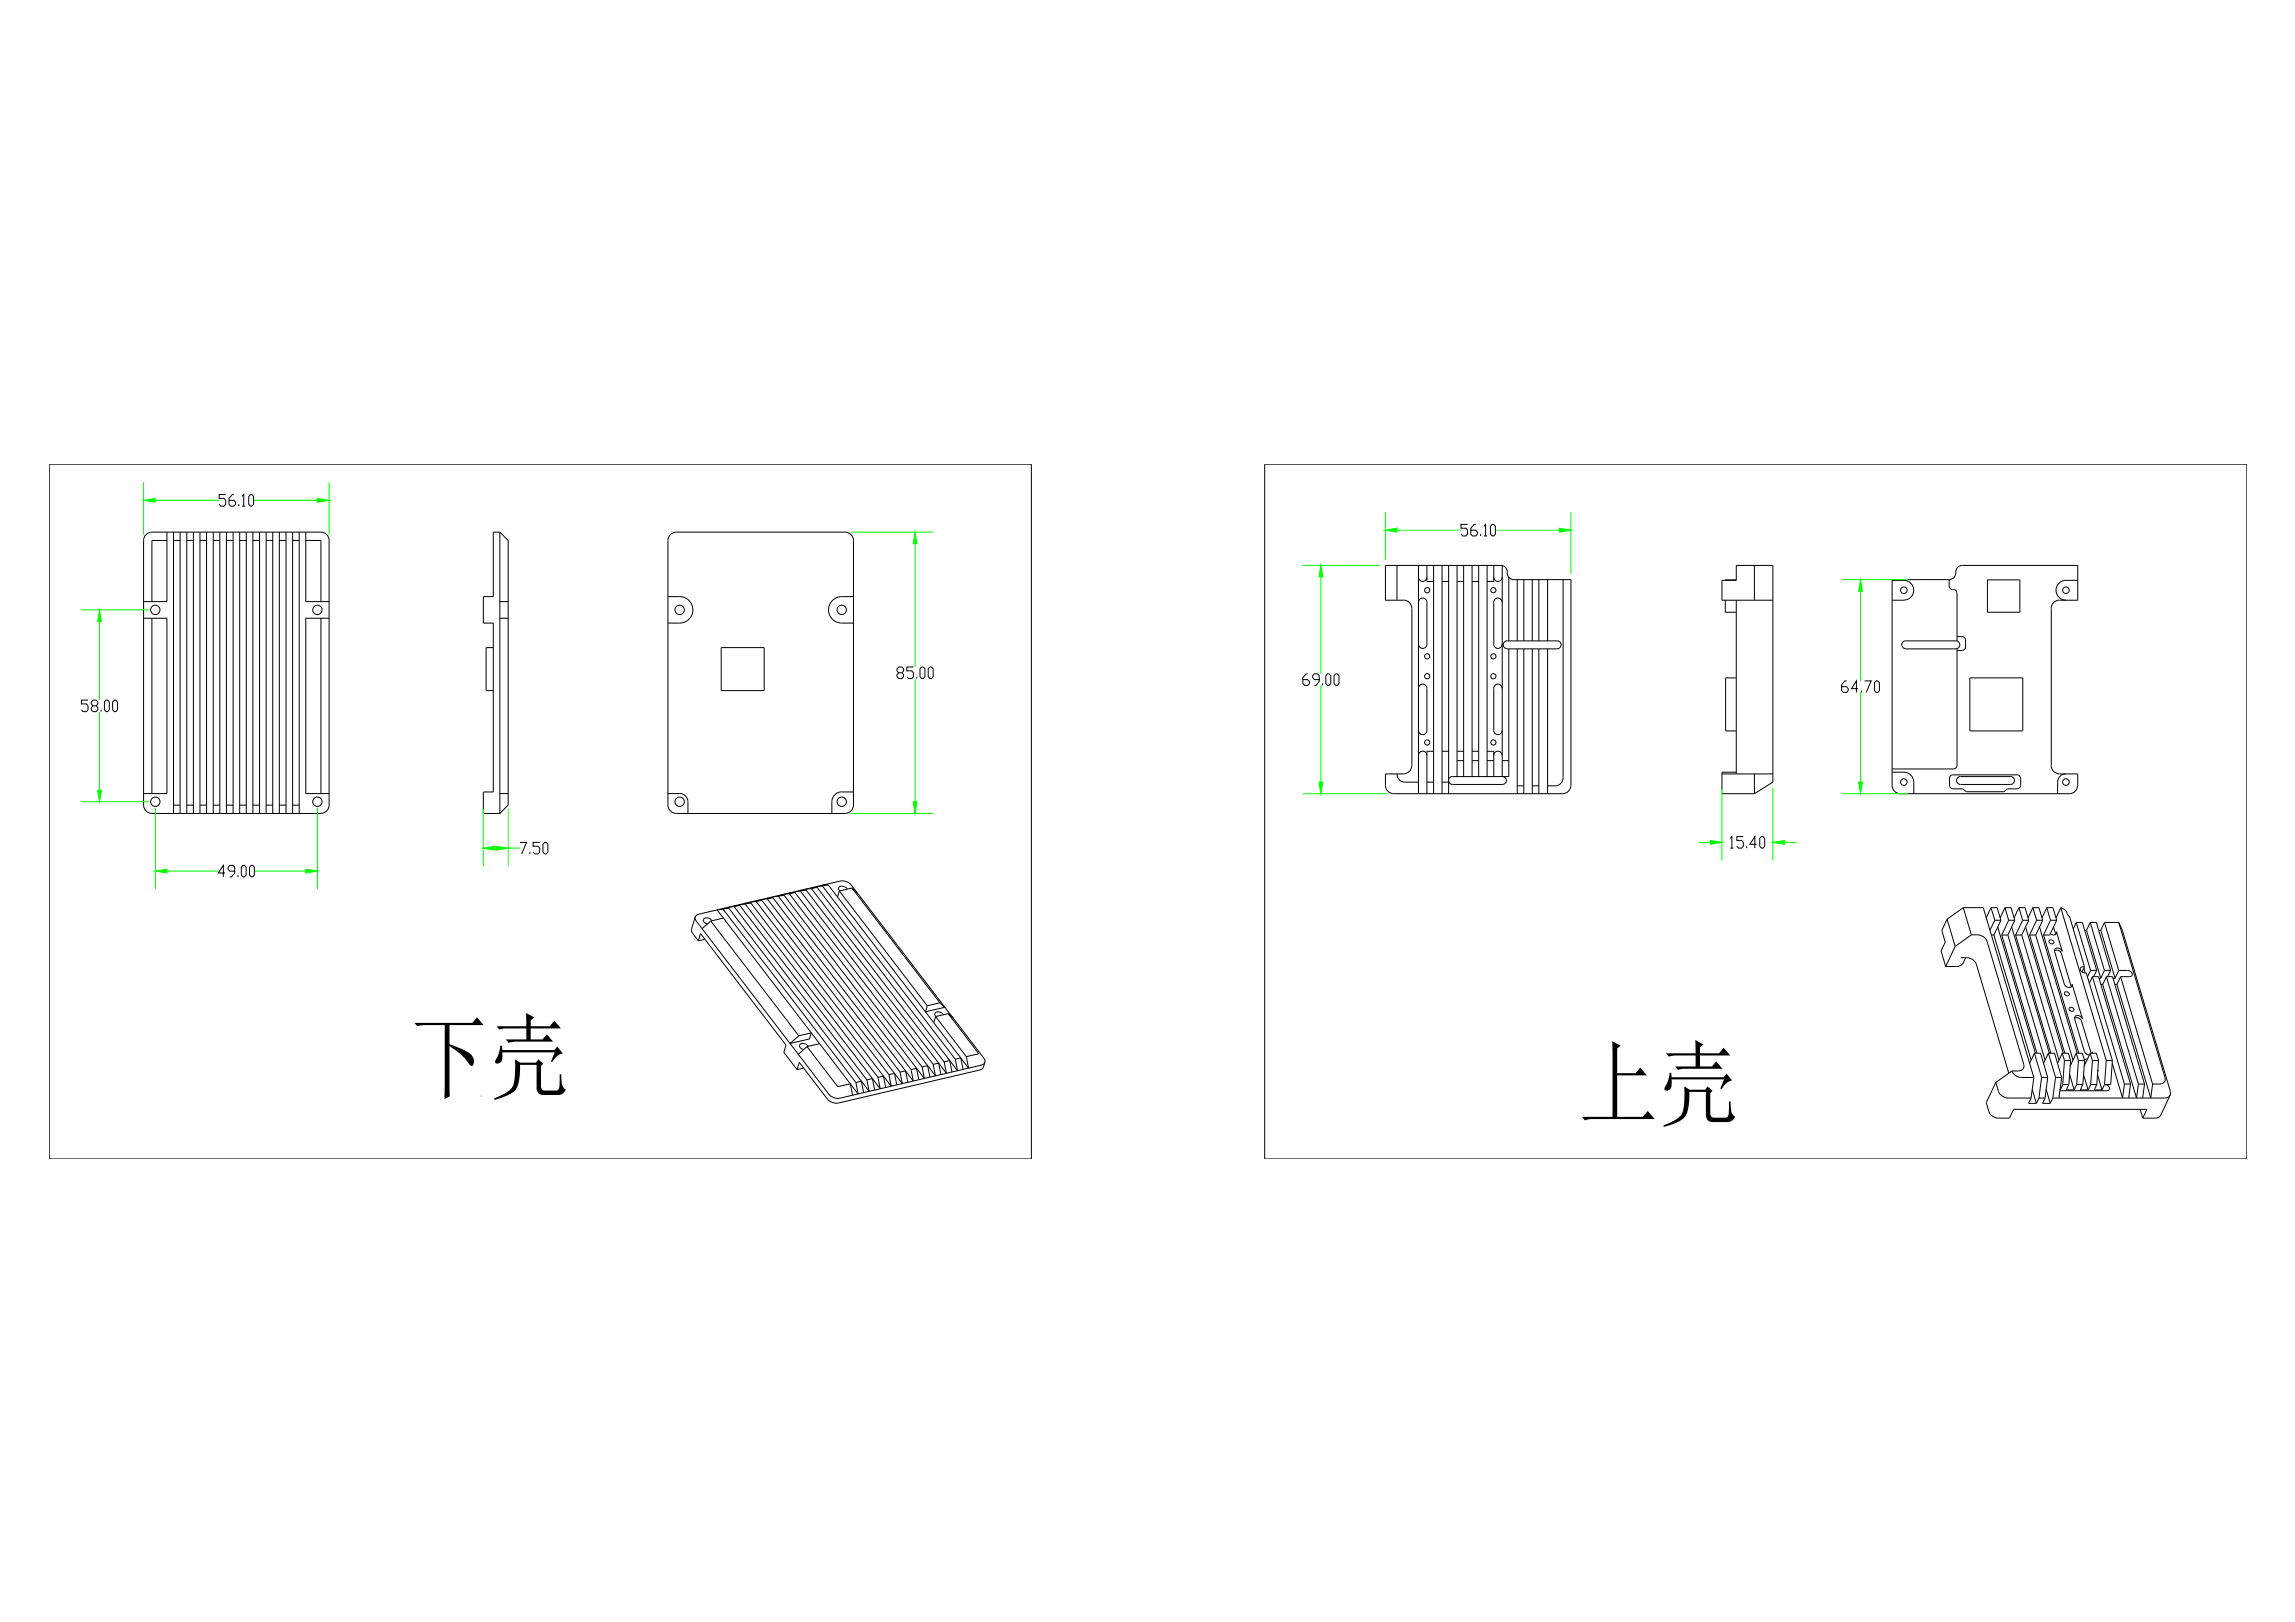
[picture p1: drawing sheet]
<svg xmlns="http://www.w3.org/2000/svg" width="841mm" height="594mm" viewBox="0 0 841 594" stroke-linecap="round" stroke-linejoin="round" font-family="sans-serif">
<!-- layer: 0 -->
<g fill="none" stroke="#000" stroke-width=".37">
<path d="M18 170h360v254.5h-360zM463.5 170h359.9v254.5h-359.9zM52.6 198v96.9M55.6 194.9a3 3 0 0 0-3 3M55.7 194.9h61.9M61.2 198h-5.5v22.3M61.2 194.9v25.4h-8.6M63.6 194.9v103M63.6 198h2.4M66 194.9v103M68.5 194.9v103M68.5 198h2.4"/>
<path d="M70.9 194.9v103M73.3 194.9v103M73.3 198h2.4M75.7 194.9v103M78.1 194.9v103M78.1 198h2.5M80.6 194.9v103M82.7 181.1h-2.4v1.4h1.8l.6 .8v1.4l-.6 .7h-1.2l-.6-.7M83 194.9v103M83 198h2.4M85.4 194.9v103M85.7 181.1h-.6l-1.2 1.4v2.2l.6 .7h1.2l.6-.7v-.8l-.6-.6h-1.8"/>
<path d="M87.5 184.7v.7M87.8 194.9v103M87.8 198h2.5M88.7 181.8l.6-.7v4.3M88.7 185.4h1.2M90.3 194.9v103M91.7 181.1h.6l.6 .7v2.9l-.6 .7h-.6l-.6-.7v-2.9zM92.7 194.9v103M92.7 198h2.4M95.1 194.9v103M97.5 194.9v103M97.5 198h2.4"/>
<path d="M99.9 194.9v103M102.4 194.9v103M102.4 198h2.4M104.8 194.9v103M107.2 194.9v103M107.2 198h2.4M109.6 194.9v103M112.1 194.9v25.4h8.5M112.1 198h5.5v22.3M117.6 194.9a3 3 0 0 1 3 3M120.6 198v96.9M183.2 194.9h-2.4v23.6h-3.7v9.7h3.7v61.9h-3.7v7.8"/>
<path d="M183.2 194.9v100M183.2 194.9l3 3.1v96.9l-3 3M244.8 198v96.9a3 3 0 0 0 3 3h62a3.1 3.1 0 0 0 3-3v-96.9M312.8 197.9a3 3 0 0 0-3.1-3h-61.9a3 3 0 0 0-3 3M537.8 192.1h-2.4v1.4h1.8l.6 .7v1.4l-.6 .7h-1.2l-.6-.7M540.8 192.1h-.6l-1.2 1.4v2.1l.6 .7h1.2l.6-.7v-.7l-.6-.7h-1.8M542.6 195.6v.7M543.8 192.8l.6-.7v4.2M543.8 196.3h1.2M546.8 192.1h.6l.6 .7v2.8l-.6 .7h-.6l-.6-.7v-2.8zM244.8 218.5h4.3a4.8 4.8 0 0 1 4.8 4.9 4.8 4.8 0 0 1-4.8 4.8h-4.3M312.8 218.5h-4.3a4.8 4.8 0 0 0-4.9 4.9 4.8 4.8 0 0 0 4.9 4.8h4.3"/>
<path d="M511.9 207.1v12.7M514.3 219.8a3 3 0 0 1 3.1 3M519.8 211.4a1.55 1.55 0 0 0 1.6 1.5 1.55 1.55 0 0 0 1.5-1.5M519.8 207.1v83.6M522.9 207.1v5.9h2.5M525.4 207.1v83.6M528.4 207.1v83.6M528.4 213h2.5M530.9 207.1v83.6M534 207.1v77.3M534 213h2.4M536.4 207.1v77.3"/>
<path d="M539.5 207.1v77.3M539.5 213h2.4M541.9 207.1v77.3M545 207.1v77.3M547.4 211.4a1.55 1.55 0 0 0 1.5 1.5 1.55 1.55 0 0 0 1.6-1.5M547.4 207.1v5.9h-2.4M550.5 207.2v77.2M552.9 211.4v23.3M554.8 212.3a2.66 2.66 0 0 1-2.5-3.4l-.8-1.3-1.6-.5h-42.2v12.7h6.7M554.8 212.3h20.9v75.4M556 212.3v22.4M558.4 212.3v22.4"/>
<path d="M561.5 212.3v22.4M563.9 212.3v22.4M567.1 212.3v22.4M572.8 212.3v72.5a2.93 2.93 0 0 1-3.1 3h-2.6M632.2 219.8v4.4h4.1M636.3 212.4l-4.1 .2M636.3 219.8v63.7M642.9 207.1v12.7M649.7 219.8h-18.7v-7.2h5.3v-5.5h13.4v79.4l-6.8 4.2M693.4 219.8h4.3M693.4 212.6h4.3M697.7 212.6a3.6 3.6 0 0 1 3.6 3.6 3.6 3.6 0 0 1-3.6 3.6"/>
<path d="M714.3 212.3a2.71 2.71 0 0 0 2.5-3.4l.8-1.3 1.5-.5h42.3v12.7h-6.7M714.3 214.7v-2.4h-20.9v75.4a3 3 0 0 0 3 3M714.3 214.7l.5 1 1.1 .2M715.9 215.9l1 .5 .2 .7 .1 17.7M728.3 212.4h11.9v11.8h-11.9zM754.7 219.8a2.96 2.96 0 0 0-3 3v57.6a3.1 3.1 0 0 0 3 3.1h6.7v4.2a3 3 0 0 1-3.1 3M761.4 212.6h-4.3a3.6 3.6 0 0 0-3.7 3.6 3.6 3.6 0 0 0 3.7 3.6M52.6 226.4h8.6M55.7 226.4v64.3M112.1 226.4h8.5M117.6 226.4v64.3M180.8 237.2h-2.7v15.7h2.7"/>
<path d="M183.2 226.4h3M183.2 220.3h3M264.3 237.2h15.7v15.7h-15.7zM517.4 222.8v57.6M519.8 220.6a1.55 1.55 0 0 1 1.6-1.6 1.55 1.55 0 0 1 1.5 1.6v15.4M519.8 235.9a1.55 1.55 0 0 0 1.6 1.6 1.55 1.55 0 0 0 1.5-1.6M547.4 235.9a1.55 1.55 0 0 0 1.5 1.6 1.55 1.55 0 0 0 1.6-1.6M550.5 220.6a1.55 1.55 0 0 0-1.6-1.6 1.55 1.55 0 0 0-1.5 1.6v15.4M551.5 235l.9-.3h18.2a1.46 1.46 0 0 1 1.5 1.5 1.46 1.46 0 0 1-1.5 1.4h-18.3a1.46 1.46 0 0 1-1.3-1 1.46 1.46 0 0 1 .5-1.6zM552.9 237.7v46.7h-20.6M556 237.7v53M558.4 237.7v53"/>
<path d="M561.5 237.7v53M563.9 237.7v53M567.1 237.7v53M697.5 235l.9-.3h18.3a1.48 1.48 0 0 1 1.5 1.5 1.48 1.48 0 0 1-1.5 1.5l-18.3-.1a1.46 1.46 0 0 1-1.4-1 1.46 1.46 0 0 1 .5-1.6zM717.2 233.2h2.2l.8 .8 .1 3-.5 1-.7 .2M717.2 237.6l-.1 42.8-.2 .7-1 .5M717.2 238.3h1.9M32.3 256.4h-2.5v1.4h1.9l.6 .7v1.5l-.6 .6h-1.3l-.6-.6M34.1 258.5l-.7-.7v-.7l.7-.7h1.2l.6 .7v.7l-.6 .7h-1.2l-.7 .7v.8l.7 .6h1.2l.6-.6v-.8l-.6-.7M37 260v.6M38.9 256.4h.6l.5 .7v2.9l-.5 .6h-.6l-.6-.6v-2.9zM41.9 256.4h.6l.6 .7v2.9l-.6 .6h-.6l-.6-.6v-2.9z"/>
<path d="M329.3 246.4l-.6-.7v-.7l.6-.7h1.2l.6 .7v.7l-.6 .7h-1.2l-.6 .7v.7l.6 .7h1.2l.6-.7v-.7l-.6-.7M334.7 244.3h-2.4v1.4h1.8l.6 .7v1.4l-.6 .7h-1.1l-.7-.7M336 247.8v.7M337.7 244.3h.6l.7 .7v2.8l-.7 .7h-.6l-.6-.7v-2.8zM340.7 244.3h.6l.7 .7v2.8l-.7 .7h-.6l-.6-.7v-2.8zM479.3 246.8h-.6l-1.3 1.4v2.1l.7 .7h1.2l.5-.7v-.7l-.5-.7h-1.9M483.4 248.9h-1.7l-.7-.7v-.7l.7-.7h1.2l.5 .7v2.1l-1.1 1.4h-.6M484.7 250.3v.7M486.5 246.8h.5l.7 .7v2.8l-.7 .7h-.5l-.6-.7v-2.8zM489.5 246.8h.6l.6 .7v2.8l-.6 .7h-.6l-.6-.7v-2.8zM519.8 252.1a1.55 1.55 0 0 1 1.6-1.5 1.55 1.55 0 0 1 1.5 1.5v15.4a1.55 1.55 0 0 1-1.6 1.6 1.55 1.55 0 0 1-1.5-1.6M550.5 252.1a1.52 1.52 0 0 0-1.6-1.5 1.52 1.52 0 0 0-1.5 1.5v15.4a1.55 1.55 0 0 0 1.5 1.6 1.55 1.55 0 0 0 1.6-1.6"/>
<path d="M636.3 248.3h-3.9v19.4h3.9M676.7 249.4h-.6l-1.2 1.4v2.1l.6 .7h1.2l.6-.7v-.7l-.6-.7h-1.8M680.9 252.2h-2.4l1.8-2.8v4.2M682.1 252.9v.7M683.3 249.4h2.4l-1.8 4.2M687.5 249.4h.6l.6 .7v2.8l-.6 .7h-.6l-.6-.7v-2.8zM721.9 248.3h19.4v19.4h-19.4zM522.9 276.7a1.55 1.55 0 0 0-1.5-1.6 1.55 1.55 0 0 0-1.6 1.6M525.4 275.2h-2.5v15.5M528.4 275.2h2.5M534 278.6h2.4M534 275.2h2.4"/>
<path d="M539.5 278.6h2.4M539.5 275.2h2.4M545 278.6h2.4M545 275.2h2.4v9.2M550.5 276.7a1.55 1.55 0 0 0-1.6-1.6 1.55 1.55 0 0 0-1.5 1.6M550.5 278.6h2.4M52.6 290.7h8.6M55.7 297.9h61.9M63.6 294.9h2.4M68.5 294.9h2.4M73.3 294.9h2.4M78.1 294.9h2.5"/>
<path d="M83 294.9h2.4M87.8 294.9h2.5M92.7 294.9h2.4M97.5 294.9h2.4M102.4 294.9h2.4M107.2 294.9h2.4M112.1 290.7h8.5M183.2 290.7h3M244.8 290.7h4.3M249.1 290.6a3 3 0 0 1 3 3v4.3M312.8 290.1l-4.3-.1a3.6 3.6 0 0 0-3.7 3.6v4.3M511.9 283.5a2.94 2.94 0 0 0 3.1 3h4.8"/>
<path d="M517.4 280.4a3 3 0 0 1-3.1 3l-6.6 .1v4.2a3 3 0 0 0 3 3h61.9M522.9 286.5h2.5M528.4 286.5h2.5M532.3 284.4a1.46 1.46 0 0 0-1.5 1.5 1.46 1.46 0 0 0 1.5 1.4h18.3a1.46 1.46 0 0 0 1.4-1.5 1.46 1.46 0 0 0-1.4-1.4M556 287.8h2.4M561.5 287.8h2.4M575.6 287.7a3 3 0 0 1-3 3M631 283.5h18.7M636.3 282.8h-5.3v7.9h11.9M642.9 283.5v7.2M693.4 282.8h4.3M693.4 281.6h22.5"/>
<path d="M696.4 290.7h62M697.7 282.8a3.6 3.6 0 0 1 3.6 3.6v4.3M715.6 288.9h3.7l1.3 1.1h13.8l1.2-1.1h3.7M718.5 284.4a1.46 1.46 0 0 0-1.5 1.5 1.46 1.46 0 0 0 1.5 1.4h18.3a1.46 1.46 0 0 0 1.4-1.5 1.46 1.46 0 0 0-1.5-1.4M718.5 284.4h18.3M740.5 285l-.3-.7-.9-.5h-23.7l-.9 .5-.3 .7 .1 3.1 .4 .5 .7 .3M740.5 287.7l-.3 .7-1 .5M740.5 285v2.7M757.1 283.4a3 3 0 0 0-3.1 3v4.3M82.4 319.7h-2.4l1.8-2.8v4.3M86 319.1h-1.8l-.6-.8v-.7l.6-.7h1.2l.6 .7v2.1l-1.2 1.5h-.6M89 316.9h.6l.6 .7v2.9l-.6 .7h-.6l-.6-.7v-2.9z"/>
<path d="M92 316.9h.6l.6 .7v2.9l-.6 .7h-.6l-.6-.7v-2.9zM190.5 308.5h2.5l-1.8 4.3M194.2 312.1v.7M197.8 308.5h-2.4v1.5h1.8l.6 .6v1.5l-.6 .7h-1.2l-.6-.7M199.6 308.5h.6l.6 .7v2.9l-.6 .7h-.6l-.6-.7v-2.9zM634.1 307.1l.6-.7v4.2M634.1 310.6h1.2M638.9 306.4h-2.4v1.4h1.8l.6 .7v1.4l-.6 .7h-1.2l-.6-.7M640.1 309.9v.7M643.7 309.2h-2.4l1.8-2.8v4.2M645.5 306.4h.6l.6 .7v2.8l-.6 .7h-.6l-.6-.7v-2.8zM87.2 320.5v.7"/>
<path d="M254.8 335.9l-1.4 4.4v.8l2.5 3.5M255.1 337.4l48.7 63.4a4.2 4.2 0 0 0 4 1.4l51.7-12.1 .9-.3 .5-.8M260.5 337.4l-3.2 2.7M260.5 337.4l32.2 42M264.8 332.8l2.2-.3-2 .5M265 333l-2.2 .2 2.3 3.1-4.6 1.1M265 333l48.6 63.5M268.9 331.9l2.2-.3-2.1 .5M269 332.1l-2.2 .2 51.7 67.4-.8-4.2M269 332.1l48.7 63.4M272.9 330.9l2.2-.2-2 .4M273.1 331.1l-2.2 .2 51.7 67.5-.9-4.2"/>
<path d="M273.1 331.1l48.6 63.5M276.9 329.9l2.2-.2-2 .5M277.1 330.2l-2.2 .2 51.7 67.4-.8-4.2M277.1 330.2l48.7 63.4M281 329l2.2-.2-2 .4M281.2 329.2l-2.2 .3 51.7 67.4-.9-4.2M281.2 329.2l48.6 63.5M285 328l2.2-.2-2 .5M285.2 328.3l-2.2 .2 51.7 67.4-.8-4.1M285.2 328.3l48.7 63.5M289.1 327.1l2.2-.2-2 .5M289.3 327.4l-2.2 .2 51.7 67.4-.9-4.2"/>
<path d="M289.3 327.4l48.6 63.4M293.1 326.1l2.3-.2-2.1 .5M293.3 326.4l-2.2 .2 51.7 67.4-.8-4.2M293.3 326.4l48.7 63.4M297.2 325.2l2.2-.2-2.1 .5M297.3 325.5l-2.2 .2 51.7 67.4-.8-4.2M297.3 325.5l48.7 63.4M301.4 324.5l-2.2 .2 51.7 67.5-.8-4.3M301.4 324.5l48.7 63.4M303.4 324l51.5 67.2-.8-4.2M303.4 324l-2 .5M303.4 324l-2.2 .3"/>
<path d="M307.8 322.7l-51.6 12.1M311.9 324.1l48.7 63.5 .3 .7v.7M312.2 325.2l32.2 42.1M312.2 325.2l1.8 1.7M312.2 325.2l-4.6 1.1M713.5 336.7l-1.9 4.1 1.3 4.3-1.6 3.2 1.7 5.7M713.5 336.7l3 9.9M719.5 332.4l-6 4.3M719.5 332.4l2.9 10M719.5 332.4h7.3l18.5 62.2M729.6 332.4l-1.7 3.8M729.6 332.4l1.4 4.7"/>
<path d="M729.6 332.4h2.3l1.4 4.7M731 337.1l-1.8 3.6M731 337.1h2.3M732.1 339.5l13.8 46.2M733.3 337.1l-2.6 5.4M734.7 332.4l-1.7 3.8M734.7 332.4l1.4 4.7M734.7 332.4h2.3l1.3 4.7M736.1 337.1l-2.5 5.4M736.1 337.1h2.2M737.2 339.5l13.8 46.2M738.3 337.1l-2.5 5.4"/>
<path d="M739.9 332.4l-1.8 3.8M739.9 332.4l1.3 4.7M739.9 332.4h2.2l1.4 4.7M741.2 337.1l-2.6 5.4M741.2 337.1h2.3M742.3 339.5l13.8 46.2M743.5 337.1l-2.6 5.4M744.9 332.4l-1.7 3.8M744.9 332.4l1.4 4.7M744.9 332.4h2.3l1.4 4.7M746.3 337.1l-2.5 5.4M746.3 337.1h2.3"/>
<path d="M747.4 339.5l13.8 46.2M748.6 337.1l-2.6 5.4M750.1 332.4l-1.8 3.8M750.1 332.4l1.3 4.7M750.1 332.4h2.2l1.4 4.7M751.4 337.1l-2.5 5.4M751.4 337.1h2.3M752.5 339.5l.8 2.8M753.7 337.1l-2.6 5.4h-2.2M755.2 332.5a3.5 3.5 0 0 1 2.7 2.8l.5 .5 5.5 18.3M755.2 332.5l-1.8 3.7M755.2 332.5l16.7 56"/>
<path d="M760.9 337.9l-1.1 2.3M760.9 337.9l5.2 17.5M760.9 337.9h2.2l5.3 17.5M766 337.9l-1.4 2.8M766 337.9l5.2 17.5M766 337.9h2.2l5.3 17.5M771.2 337.9l-1.4 2.8M771.2 337.9l5.2 17.5M771.2 337.9h5.2M776.4 337.9l1.3 2.8 17.7 59.1-.1 1.3M776.4 337.9l17 56.7a1.81 1.81 0 0 1-2.1 2.4h-2.5M255.9 344.6l.8-2.7 31.3 40.9-.8 2.6 4.9 6.4"/>
<path d="M258.3 344l-2.4 .6M716.5 346.6l-3.5 7.4M718.5 350.8a4.9 4.9 0 0 1 5.7 2.3l11.9 40M720.3 350.8l-.9 1.9a2.59 2.59 0 0 1-2.4 1.3h-4M722.4 342.4a5 5 0 0 1 5.8 2.4l13.4 45.1a1.88 1.88 0 0 1-2 2.4h-2.3M722.4 342.4l-5.9 4.2M729.7 342.5h1M730.7 342.5l13.6 45.8M733.6 342.5l12.9 43.2M733.6 342.5h2.2M735.8 342.5l13.6 45.8M738.6 342.5l12.9 43.2"/>
<path d="M738.6 342.5h2.3M740.9 342.5l13.6 45.8M743.8 342.5l12.9 43.2M743.8 342.5h2.2M746 342.5l13.7 45.8M748.9 342.5l12.9 43.2M751.3 342.1a1.26 1.26 0 0 0 1.5 .4 1.26 1.26 0 0 0 .8-1.3l2.1 7.2a1.68 1.68 0 0 0-2.8-.6v.6l3.6 12.1a1.71 1.71 0 0 0 2.8 .6v-.6l3.8 12.7a1.59 1.59 0 0 0-1.3-1.2 1.59 1.59 0 0 0-1.6 .8l3.7 12.4a2.02 2.02 0 0 0 1.7 1.2M752.9 348.2a1.82 1.82 0 0 1 2.5 1l3.6 12.3M763.7 354.6l.5 1.8M763.9 354.1l-1.1 .1-.4 .4a1.66 1.66 0 0 0 2.1 1.8l9.6 32.1M763.9 354.1l-.9 1.9M763.9 340.7h.7"/>
<path d="M764.6 340.7l5.2 17.6M766.1 355.4l-1.1 2.4M766.1 355.4h2.3M766.8 357.7l-1.1 2.4M766.8 357.7h2.2l11.8 39.3M766.8 357.7l11.7 39.3M768.4 355.4l-1.2 2.3M769.1 340.7h.7M769.2 358.3h.6M769.8 340.7l5.3 17.6M771.2 355.4l-1.4 2.9M771.2 355.4h2.3"/>
<path d="M771.9 357.7l-1.3 2.9M771.9 357.7h2.2l11.8 39.3M771.9 357.7l11.7 39.3M773.5 355.4l-1.1 2.3M774.3 358.3h.8M776.4 355.4h3.3a1.35 1.35 0 0 1 1.4 .5 1.35 1.35 0 0 1 .1 1.5l-.8 .3h-3.3M776.4 355.4l-1.3 2.9M777.1 357.7l-1.3 2.9M777.1 357.7l11.7 39.3M292.7 379.4l-3.2 2.8 7.1-1.7M292.7 379.4l4.6-1.1 17.2 22.4-.9-4.2M344.4 367.3l1.8 1.6-7.1 1.7"/>
<path d="M344.4 367.3l-4.6 1.1M347.5 371.3l11.2 14.7-4.6 1M347.5 371.3l-4.6 1 11.2 14.7M347.5 371.3l1.8 1.6M760.2 372.9a1.8 1.8 0 0 1 2.6 1l3.5 11.8M769.9 360.6h.7M770.6 360.6l12.4 41.6 .6-5.2M775 360.6h.8M775.8 360.6l12.4 41.6 .6-5.2M294.5 391.2l-2.4 .6M295.7 383.3l11.3 14.7 4.6-1 .9 4.2M295.7 383.3l-3.2 2.9"/>
<path d="M300.4 382.3l-4.7 1M313.6 396.5l2-.5 .9 4.2M317.7 395.5l2-.4 .8 4.1M321.7 394.6l2.1-.5 .8 4.2M325.8 393.6l2-.5 .8 4.2M329.8 392.7l2.1-.5 .8 4.2M333.9 391.8l2-.5 .8 4.2M337.9 390.8l2-.5 .9 4.2M342 389.8l2-.4 .8 4.2M346 388.9l2-.4 .9 4.1M350.1 387.9l2-.4 .8 4.2M360.9 389l-.7 2.2-1.2 .7-51.7 12.1a4.4 4.4 0 0 1-4.1-1.4l-10.3-13.5-.8 2.7"/>
<path d="M731.4 396.5l-3.5 7.4a6.3 6.3 0 0 0 2.4 5l1.5 .6h4.6l1.5-3.2h48.9l-1.6 3.2M731.4 396.5l1 3.3a3.9 3.9 0 0 0 3.5 2.4h8.4M737.3 392.3l1.1 1.5 1.1 .6 5.8 .2M737.3 392.3l-5.9 4.2M744.7 399l1.6 5.1M745.3 394.6l-1 7.6M745.5 385.7h2.3l2.6 8.9M745.5 385.7l2.7 8.9M745.5 385.7l-1.7 3.8M748.2 394.6h2.2M748.2 394.6l-1 7.6M749.9 399l1.4 5.1"/>
<path d="M750.4 394.6l-1 7.6M750.7 385.7h2.2l2.6 8.9M750.7 385.7l2.6 8.9M750.7 385.7l-1.8 3.8M753.3 394.6h2.2M753.3 394.6l-1 7.6M754.9 399.2h.1M754.9 399l.1 .2M755.5 394.6l-1 7.6M755.7 385.7h2.3l.8 2.8M755.7 385.7l.8 2.8M755.7 385.7l-1.7 3.8"/>
<path d="M755.9 397.2h2.2M755.9 397.2l-.9 2M756.5 388.5h2.3M756.5 388.5l-.6 8.7M758.1 397.2l-.9 2h2.9M758.4 393.6l1.7 5.6M758.8 388.5l-.7 8.7M760.9 385.7h2.2l.8 2.8M760.9 385.7l.8 2.8M760.9 385.7l-2.2 4.7M761 397.2h2.3M761 397.2l-.9 2"/>
<path d="M761.7 388.5h2.2M761.7 388.5l-.7 8.7M763.3 397.2l-1 2h2.9M763.5 393.6l1.7 5.6M763.9 388.5l-.6 8.7M766 385.7h2.2l.8 2.8M766 385.7l.8 2.8M766 385.7l-2.2 4.7M766.1 397.2h2.3M766.1 397.2l-.9 2M766.7 385.7v-.5l.2 .5M766.8 388.5h2.2"/>
<path d="M766.8 388.5l-.7 8.7M768.4 397.2l-.9 2h2.8M768.6 393.6l1.7 5.6M768.8 392l.1 .4-.1-.3M769 388.5l-.6 8.7M771.2 397.2l-.9 2M771.4 397.2a1.37 1.37 0 0 1 1.4 .5 1.37 1.37 0 0 1 0 1.5l-.8 .3h-17.1M771.9 388.5h2.2M771.9 388.5l-.7 8.7M774.1 389.5l3.7 12.7 .7-5.2M774.1 388.5l-.6 8.7h-2.3M778.5 397h2.3"/>
<path d="M780.8 397l-.7 5.2M783.6 397h2.3M785.9 397l-.7 5.2M744.3 402.2l-.9 1.9h2.9M747.2 402.2h2.2M747.2 402.2l-.9 1.9M749.4 402.2l-.9 1.9h2.8M752.3 402.2l-1 1.9M784.3 406.3l.9 3.2M795.3 401.1l-3.5 7.4a2 2 0 0 1-2 1h-4.6M795.3 401.1a2.13 2.13 0 0 1-2 1.1h-41"/>
<circle cx="249.1" cy="223.4" r="1.71"/>
<circle cx="308.5" cy="223.4" r="1.71"/>
<circle cx="249.1" cy="293.6" r="1.71"/>
<circle cx="308.5" cy="293.6" r="1.71"/>
</g>
<g fill="#000">
<path d="M151 371.1h.3l-.1 .2zM151.9 374.6h21.2l1.7-2 2.4 2.9h-12.5v7l6.3 2.6a3.7 3.7 0 0 1 2.1 5.3 3.8 3.8 0 0 1-2.2-2.2l-2.2-2.2-4-2.9 .1 18.5-1.9 .9 .1-27h-7.9l-2.2 .4zM590.8 381.3l3.1 1.6-1.3 1.1v9.1h6.8l1.7-2.1 2.4 2.9h-10.9v15.2h9.4l1.8-2.2 2.6 3h-23.2l-2.5 .4-1-1.2h11.2zM176 401.4h.2l-.1 .2z"/>
<path d="M151.3 371.1h.3zM151.3 371.1l.3 .1zM151.4 371.2l.2 .1z"/>
<path d="M176.3 401.4h.3zM176.3 401.4l.3 .1zM176.4 401.5l.2 .2z"/>
<path d="M188.8 388l1.8 1.2h5.8l.8-1.2 1.9 1.6-.9 .9v7.1a1.41 1.41 0 0 0 1.8 1.8h3.9a2.1 2.1 0 0 0 1.2-2.6v-3.3h.6a6.4 6.4 0 0 0 1.4 5.4l.2 .1-.5 1-1.8 1.1h-5.7a2.56 2.56 0 0 1-2.7-3.2v-7.9h-6l-.3 5.2a6.4 6.4 0 0 1-5 6.3l-4.1 1.3-.1-.5 4.2-2a6.1 6.1 0 0 0 3.4-6.2zM183.4 383h.5l.2 1.6h19.1l1-1.3 2 2.5a6 6 0 0 0-3.9 3.2l-.4-.2 1.4-3.4h-19.2v1.3a2.08 2.08 0 0 1-2.3 2.8 1.64 1.64 0 0 1 .4-2.4l.8-1.9zM182 375.9h10.9l-.2-4.9 3 1.6-1.2 1.1v2.2h7l1.7-2.1 2.4 2.9h-11.1v4h4.3l1.6-1.9 2.3 2.7h-13.9l-2.4 .4-1.1-1.2h7.6v-4h-7.7l-2.2 .4z"/>
<path d="M617.3 397.9l1.8 1.2h5.8l.8-1.2 1.8 1.6-.8 1v6.7a1.6 1.6 0 0 0 1.8 2.2h3.9a2.5 2.5 0 0 0 1.2-3v-3h.6a7.5 7.5 0 0 0 1.2 5.3l.4 .2-.7 1.2-1.6 .9h-5.7a2.51 2.51 0 0 1-2.7-3.1v-8h-6l-.3 5.2a6.6 6.6 0 0 1-5.3 6.4l-3.8 1.2-.1-.5 4.1-1.9a6.1 6.1 0 0 0 3.5-6.3zM611.9 392.9h.5l.2 1.6h19.1l1-1.3 2 2.5a6.3 6.3 0 0 0-3.9 3.3l-.4-.3 1.4-3.3h-19.2v1.6a1.75 1.75 0 0 1-.6 2 1.75 1.75 0 0 1-2.1 0l.3-1.1a11.1 11.1 0 0 0 1.7-5zM610.5 385.8h10.9l-.2-4.9 3 1.7-1.2 1v2.2h7l1.7-2 2.4 2.8h-11.1v4h4.3l1.6-1.9 2.3 2.8h-14.5l-1.9 .3-1-1.2h7.6v-4h-7.7l-2.2 .4z"/>
</g>
<!-- layer: 02___PRT_ALL_AXES -->
<g fill="none" stroke="#000" stroke-width=".37">
<path d="M61.2 226.4v64.3M112.1 226.4v64.3M52.6 294.9a3 3 0 0 0 3 3M120.6 294.9a3 3 0 0 1-3 3M183.2 294.9v3h-6.1M256.2 334.8l-.5 .1a1.42 1.42 0 0 0-.6 2.5M260.9 337.3a1.9 1.9 0 0 0-3.2-.5 1.54 1.54 0 0 0 1.5 1.6M265.1 336.3l32.2 42-.7 2.2M306.9 328.5l.7-2.2 32.2 42.1-.7 2.2M307.8 322.7a4.3 4.3 0 0 1 4.1 1.4M310.5 325.7a1.95 1.95 0 0 0-3.2-.5l.4 1.1M750.9 344.6a.92 .92 0 0 1 1.3-.3 .92 .92 0 0 1 .1 1.4 1.05 1.05 0 0 1-1.4-1.1z"/>
<path d="M342.9 372.3l-.7 2.3M345.8 371.6a1.99 1.99 0 0 0-3.2-.4l.4 1.1M756.5 363.6a.92 .92 0 0 1 1.3-.2 .92 .92 0 0 1 .2 1.3 1.05 1.05 0 0 1-1.5-1.1zM758.2 369.3a.91 .91 0 0 1 1.3-.3 .91 .91 0 0 1 .2 1.3 1.04 1.04 0 0 1-1.5-1zM296.2 383.2a1.95 1.95 0 0 0-3.2-.4 1.54 1.54 0 0 0 1.5 1.6M763.9 388.2l-.1 .1M763.9 388.7l.4 .5M764.9 387.9l-1 .3"/>
<circle cx="523" cy="216.2" r=".95"/>
<circle cx="547.3" cy="216.2" r=".95"/>
<circle cx="697.7" cy="216.2" r="1.21"/>
<circle cx="757.1" cy="216.2" r="1.21"/>
<circle cx="56.9" cy="223.4" r="1.71"/>
<circle cx="116.3" cy="223.4" r="1.71"/>
<circle cx="523" cy="247.7" r=".95"/>
<circle cx="523" cy="240.4" r=".95"/>
<circle cx="547.3" cy="247.7" r=".95"/>
<circle cx="547.3" cy="240.4" r=".95"/>
<circle cx="523" cy="271.9" r=".95"/>
<circle cx="547.3" cy="271.9" r=".95"/>
<circle cx="56.9" cy="293.6" r="1.71"/>
<circle cx="116.3" cy="293.6" r="1.71"/>
<circle cx="697.7" cy="286.4" r="1.21"/>
<circle cx="757.1" cy="286.4" r="1.21"/>
</g>
<!-- layer: 0 -->
<g fill="none" stroke="#0f0" stroke-width=".37">
<path d="M52.6 176.8v18.9M120.6 176.8v18.9M56.9 183.3h23.3M93 183.3h23.4M312 194.9h29.8M335.3 199.1v45.1M507.7 187.7v17.2M511.9 194.2h23.4M548.1 194.2h23.4M575.7 187.7v22.4M477.6 207.1h27.9M484 211.3v35.4"/>
<path d="M675.3 212.3h23.8M681.8 216.5v32.8M30 223.4h24.7M36.4 227.6v28.7M335.3 248.7v45M484 251.1v35.4M681.8 253.7v32.8M36.4 260.8v28.6M30 293.7h24.7M56.9 296v29.5M116.3 296v29.5M177.1 296.2v20.9"/>
<path d="M186.2 296.2v20.9M312 297.9h29.8M477.6 290.7h30.9M631 289.1v25.9M649.7 288.7v26.3M675.3 290.7h23.8M61.2 319.1h18.7M93.3 319.1h18.8M181.4 310.6h.5M186.2 310.6h4.3M622.6 308.5h4.2M654 308.5h4.2"/>
</g>
<g fill="#0f0" stroke="#0f0" stroke-width=".37">
<path d="M36.4 223.4l.8 4.2h-1.4z"/>
<path d="M35.8 289.4h1.4l-.8 4.3z"/>
<path d="M56.9 319.1l4.3-.8v1.4z"/>
<path d="M112.1 318.3l4.2 .8-4.2 .6z"/>
<path d="M116.4 182.5l4.2 .8-4.2 .6z"/>
<path d="M52.6 183.3l4.3-.8v1.4z"/>
<path d="M177.1 310.6l4.3-.6v1.4z"/>
<path d="M181.9 310l4.3 .6-4.3 .8z"/>
<path d="M335.3 194.9l.7 4.2h-1.4z"/>
<path d="M334.6 293.7h1.4l-.7 4.2z"/>
<path d="M626.8 307.8l4.2 .7-4.2 .7z"/>
<path d="M649.7 308.5l4.3-.7v1.4z"/>
<path d="M484 207.1l.8 4.2h-1.4z"/>
<path d="M483.4 286.5h1.4l-.8 4.2z"/>
<path d="M507.7 194.2l4.2-.7v1.4z"/>
<path d="M571.5 193.5l4.2 .7-4.2 .7z"/>
<path d="M681.8 212.3l.7 4.2h-1.4z"/>
<path d="M681.1 286.5h1.4l-.7 4.2z"/>
</g>
</svg>
